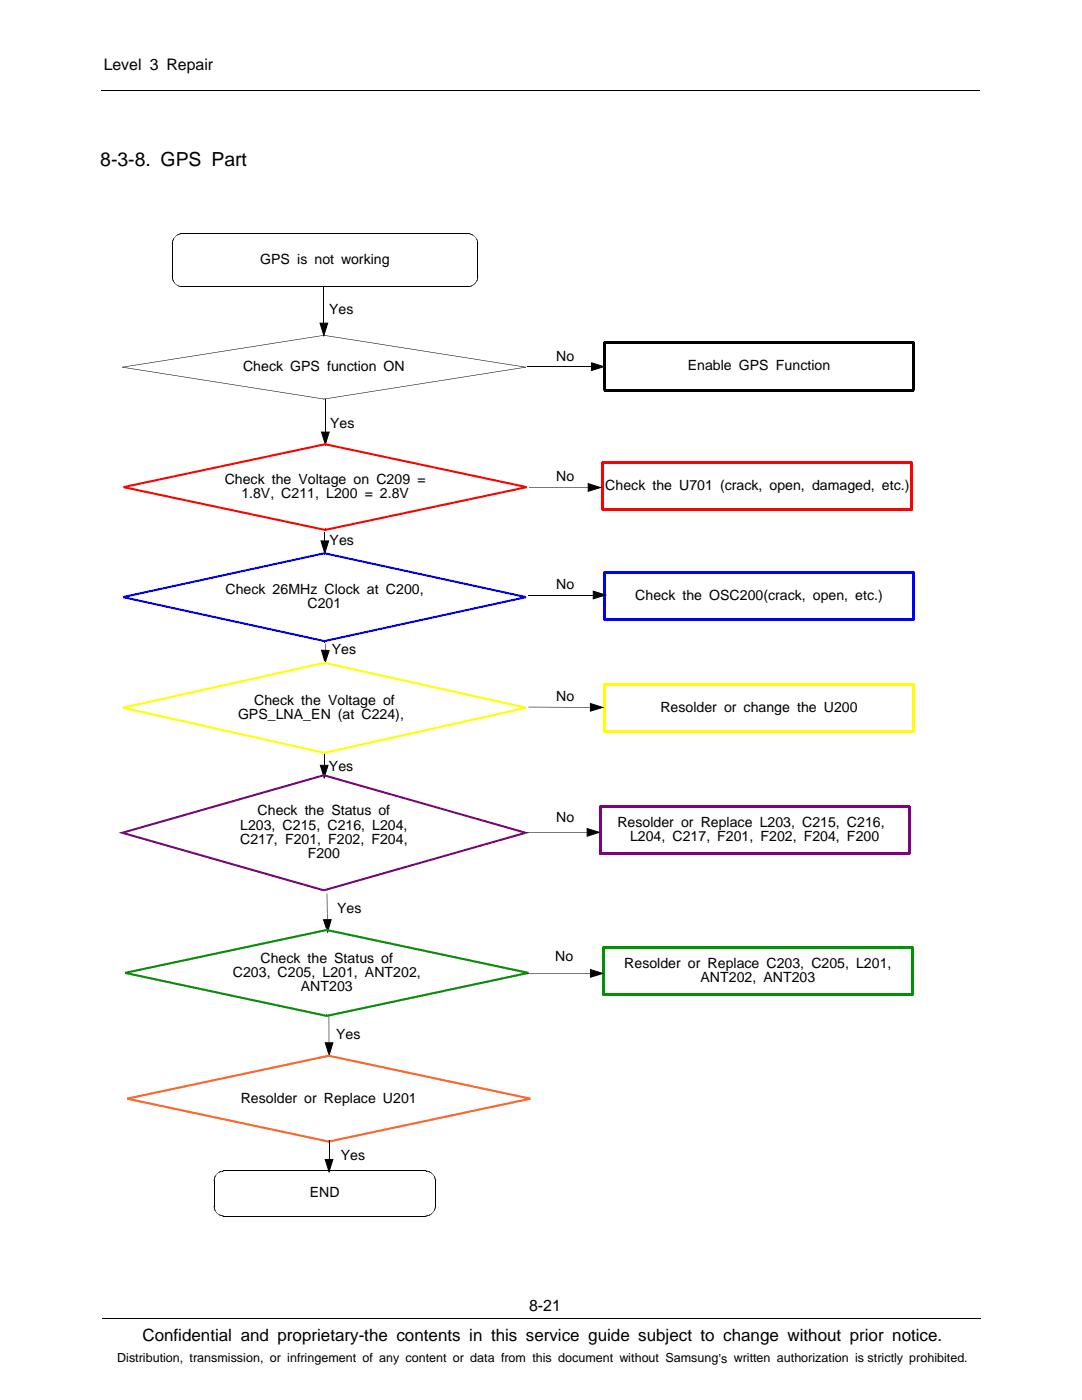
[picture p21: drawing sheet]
<svg xmlns="http://www.w3.org/2000/svg" width="216mm" height="279mm" viewBox="0 0 216 279" stroke-linecap="round" stroke-linejoin="round" font-family="sans-serif">
<defs><g id="words">
<text font-size="3.9" x="20" y="33.1">8-3-8. GPS Part</text>
<text font-size="3.4" x="28.4" y="267.7">Confidential and proprietary-the contents in this service guide subject to change without prior notice.</text>
<g font-size="3.2">
<text x="20.7" y="14">Level 3 Repair</text>
<text x="105.6" y="261.6">8-21</text>
</g>
<g font-size="2.8">
<text x="51.9" y="52.7">GPS is not working</text>
<text x="65.7" y="62.7">Yes</text>
<text x="111" y="71.9">No</text>
<text x="48.5" y="74">Check GPS function ON</text>
<text x="137.2" y="73.9">Enable GPS Function</text>
<text x="65.9" y="85.4">Yes</text>
<text x="111" y="96">No</text>
<text x="44.8" y="96.6">Check the Voltage on C209 =</text>
<text x="48.2" y="99.4">1.8V, C211, L200 = 2.8V</text>
<text x="120.8" y="97.8">Check the U701 (crack, open, damaged, etc.)</text>
<text x="65.8" y="108.7">Yes</text>
<text x="45" y="118.5">Check 26MHz Clock at C200,</text>
<text x="111" y="117.5">No</text>
<text x="126.8" y="119.7">Check the OSC200(crack, open, etc.)</text>
<text x="61.4" y="121.3">C201</text>
<text x="66.2" y="130.6">Yes</text>
<text x="47.5" y="143.4">GPS_LNA_EN (at C224),</text>
<text x="50.7" y="140.6">Check the Voltage of</text>
<text x="111" y="139.8">No</text>
<text x="131.8" y="142">Resolder or change the U200</text>
<text x="65.6" y="153.8">Yes</text>
<text x="47.9" y="165.6">L203, C215, C216, L204,</text>
<text x="51.4" y="162.7">Check the Status of</text>
<text x="111" y="164">No</text>
<text x="123.2" y="165.1">Resolder or Replace L203, C215, C216,</text>
<text x="125.7" y="167.9">L204, C217, F201, F202, F204, F200</text>
<text x="47.9" y="168.4">C217, F201, F202, F204,</text>
<text x="61.4" y="171.2">F200</text>
<text x="67.3" y="182.3">Yes</text>
<text x="110.8" y="191.7">No</text>
<text x="46.5" y="194.9">C203, C205, L201, ANT202,</text>
<text x="52" y="192.1">Check the Status of</text>
<text x="60" y="197.8">ANT203</text>
<text x="124.6" y="193.2">Resolder or Replace C203, C205, L201,</text>
<text x="139.8" y="196">ANT202, ANT203</text>
<text x="67.1" y="207.3">Yes</text>
<text x="48" y="220">Resolder or Replace U201</text>
<text x="68" y="231.6">Yes</text>
<text x="61.8" y="239">END</text>
</g>
<text font-size="2.5" x="23.4" y="271.9">Distribution, transmission, or infringement of any content or data from this document without Samsung’s written authorization is strictly prohibited.</text>
</g></defs>
<g fill="none" stroke="#000" stroke-width=".2">
<path d="M20.2 18.1h175.3M34.4 48.5v6.8M36.2 46.6h57.2M36.3 57.2h57.2M64.6 57.2v7.3M95.3 48.5v6.8M63.9 64.5h1.5l-.8 2.5zM64.9 79.7v6.5M105.1 73.2h12.9M118 72.4l2.5 .8-2.5 .7zM64.2 86.2h1.5l-.8 2.5zM42.7 235.6v5.2"/>
<path d="M44.6 233.7h40.3M86.9 235.6v5.2M44.6 242.7h40.4M20.4 263h175.3"/>
</g>
<g fill="#000">
<path d="M34.3 55.2h.1zM34.3 48.6h.1zM34.4 55.5l.1 .1zM34.4 48.3l.1 .1zM36 46.6l.1 .1zM36.1 57.2l.1 .1zM36.3 46.6v.1zM36.4 57.2v.1zM36.4 46.6v.1zM93.4 46.6v.1zM93.4 57.2v.1zM93.4 46.6l.1 .1z"/>
<path d="M93.5 46.6v.1zM93.5 57.2l.1 .1zM93.6 46.6l.1 .1zM95.3 48.4l.1 .1zM95.3 55.4l.1 .1zM95.3 48.6h.1zM95.3 55.2h.1zM64.6 66.9v.1zM64.6 79.6v.1zM42.7 235.6h.1zM44.3 233.7l.1 .1zM44.7 233.6v.1z"/>
<path d="M84.9 233.6v.1zM84.9 233.6l.1 .1zM85.2 233.7v.1zM86.8 235.6h.1zM42.7 240.7h.1zM44.7 242.7v.1zM84.9 242.7v.1zM86.8 240.7h.1z"/>
</g>
<g fill="#000">
<path d="M34.3 55.3h.1zM34.3 48.5l.1 .1zM34.3 55.4h.1zM34.3 48.5h.1zM34.3 55.3l.1 .1zM34.4 48.4v.1zM34.4 55.6h.1zM34.4 55.5h.1zM34.4 48.4h.1zM34.4 48.3h.1zM34.3 55.4l.2 .1zM34.4 48.2l.1 .1z"/>
<path d="M34.4 55.7l.1-.1zM34.4 48.2h.1zM34.4 48.1l.1 .1zM34.4 55.8l.1-.1zM34.4 48.1h.1zM34.4 55.7h.1zM34.4 48l.1 .1zM34.4 55.9l.1-.1zM34.4 48h.1zM34.4 55.8h.1zM34.5 47.9v.1zM34.5 56l.1-.1z"/>
<path d="M34.5 47.9h.1zM34.4 55.9h.2zM34.5 47.8l.1 .1zM34.5 56.1l.1-.1zM34.5 47.8h.1zM34.5 56h.1zM34.6 47.7v.1zM34.6 56.2l.1-.1zM34.6 47.7h.1zM34.5 56.1h.2zM34.6 47.6l.1 .1zM34.6 56.2h.1z"/>
<path d="M34.7 47.5v.2zM34.7 56.3h.1zM34.7 47.5l.1 .1zM34.6 56.2l.2 .1zM34.8 47.4v.2zM34.8 56.5v-.1zM34.8 47.4v.1zM34.7 56.3l.1 .1zM34.8 47.4h.1zM34.8 56.5h.1zM34.9 47.2v.2zM34.8 56.6l.1-.1z"/>
<path d="M34.8 47.3l.1 .1zM34.9 47.2l.1 .1zM34.9 56.6h.1zM34.9 47.2h.2zM35.1 47.1v.1zM35 56.6l.1 .1zM35.1 47.1h.1zM35.1 47l.1 .1zM35.1 56.7h.1zM35.1 47l.2 .1zM35.3 56.8l-.1 .1zM35.2 46.9l.1 .2z"/>
<path d="M35.2 56.7v.2zM35.2 46.9h.2zM35.4 56.9l-.1 .1zM35.3 46.9l.1 .1zM35.3 56.8v.2zM35.3 46.9h.2zM35.5 56.9l-.1 .1zM35.4 46.8l.1 .1zM35.4 56.9v.1zM35.4 46.8l.2 .1zM35.6 57l-.1 .1zM35.5 46.8l.1 .1z"/>
<path d="M35.5 56.9v.2zM35.5 46.8h.2zM35.7 57l-.1 .1zM35.6 46.7l.1 .1zM35.6 57v.1zM35.6 46.7l.2 .1zM35.7 46.7l.1 .1zM35.7 57v.2zM35.7 46.7l.2 .1zM35.8 57.1l-.1 .1zM35.8 46.7l.1 .1zM35.9 57.1v.1z"/>
<path d="M35.8 57.1l.1 .1zM35.9 46.7h.1zM36 57.1l-.1 .1zM35.9 46.6l.1 .1zM36 57.1v.1zM36 46.6v.1zM36.1 57.1v.2zM36.1 46.6v.1zM36 57.1l.1 .2zM36.1 46.6l.1 .1zM36.2 57.1v.2zM36.2 46.6v.1z"/>
<path d="M36.3 57.2v.1zM36.2 57.1l.1 .2zM93.4 57.2l.1 .1zM93.5 46.6v.1zM93.5 57.1v.2zM93.5 46.6l.1 .1zM93.6 46.6v.1zM93.6 57.1v.2zM93.7 46.6v.1zM93.7 57.1v.1zM93.7 46.6l.1 .1zM93.6 57.1l.1 .1z"/>
<path d="M93.8 46.6v.1zM93.8 57.1v.1zM93.8 46.6l.1 .2zM93.7 57.1l.1 .1zM93.9 46.7v.1zM93.9 57.1v.1zM93.8 57.1l.1 .1zM93.9 46.7l.1 .1zM93.9 57.1l.1 .1zM94 46.7v.1zM94 57.1v.1zM94.1 46.7l-.1 .1z"/>
<path d="M94 57l.1 .1zM94.1 46.7v.2zM94 57.1h.1zM94.2 46.8l-.1 .1zM94.1 57l.1 .1zM94.2 46.8v.1zM94 57l.2 .1zM94.3 46.8l-.1 .1zM94.2 56.9l.1 .1zM94.3 46.8v.2zM94.1 57h.2zM94.4 46.9l-.1 .1z"/>
<path d="M94.3 56.9l.1 .1zM94.4 46.9v.1zM94.2 57h.2zM94.5 46.9l-.1 .2zM94.4 56.8l.1 .1zM94.5 46.9v.2zM94.3 56.9h.2zM94.6 47l-.1 .1zM94.5 56.7l.1 .1zM94.6 47v.2zM94.4 56.8h.2zM94.7 47.1l-.1 .1z"/>
<path d="M94.6 56.7h.1zM94.7 47.1v.2zM94.5 56.7h.2zM94.7 47.3l.1-.1zM94.7 56.6v.1zM94.7 47.3h.2zM94.8 47.3l.1 .2zM94.8 56.5v.1zM94.8 56.5l.1 .1zM94.9 47.5l.1-.1zM94.9 56.4l.1 .1zM94.9 47.5h.1z"/>
<path d="M94.9 56.4v.2zM94.9 47.6l.1-.1zM94.9 56.3h.1zM94.9 47.6h.2zM95 56.3v.2zM95 47.7l.1-.1zM95 56.2h.1zM95 47.7h.2zM95 56.2v.1zM95.1 47.7h.1zM95.1 56.1l.1 .1zM95.1 47.7l.1 .1z"/>
<path d="M95.1 56.1v.1zM95.1 47.8h.1zM95.1 56l.1 .1zM95.1 47.8l.2 .1zM95.1 56l.1 .2zM95.1 47.9h.1zM95.1 55.9l.1 .1zM95.1 47.9l.2 .1zM95.1 55.9l.1 .2zM95.2 48h.1zM95.2 55.8l.1 .1zM95.2 48l.1 .1z"/>
<path d="M95.2 55.8v.2zM95.2 48.1h.1zM95.2 55.7l.1 .1zM95.2 48.1l.1 .1zM95.2 55.7l.1 .2zM95.2 48.2h.1zM95.2 55.6l.1 .1zM95.2 48.2l.2 .1zM95.2 55.6l.1 .2zM95.2 48.3h.2zM95.2 55.6h.2zM95.2 48.3l.2 .1z"/>
<path d="M95.3 48.4h.1zM95.3 48.5h.1zM95.3 55.4h.1zM95.3 55.5h.1zM95.3 55.5l.1 .1zM95.3 55.3h.1zM95.3 55.3l.1 .1zM24.5 73.2v.1zM24.5 73.2l40.1 6.4v.1l-40.1-6.4zM63.9 64.5h1.5l-.8 2.5zM24.5 73.2l40.1-6.3v.1l-40.1 6.3zM64.6 79.6l40.2-6.4v.1l-40.2 6.4z"/>
<path d="M104.8 73.2v.1zM64.6 66.9l40.2 6.3v.1l-40.2-6.3zM118 72.4l2.5 .8-2.5 .7zM64.2 86.2h1.5l-.8 2.5zM42.7 235.6h.1zM42.7 235.5l.1 .1zM42.7 235.5h.1zM42.7 235.4l.1 .1zM42.7 235.4h.1zM42.7 235.3l.1 .1zM42.7 235.3h.1zM42.7 235.2l.1 .1z"/>
<path d="M42.7 235.2h.1zM42.8 235.1v.1zM42.8 235l.1 .1zM42.8 234.9l.1 .2zM42.8 234.9l.1 .1zM42.8 234.8l.1 .2zM42.8 234.8l.1 .1zM42.9 234.7v.2zM42.9 234.7l.1 .1zM42.9 234.7h.1zM43 234.5v.2zM43 234.5l.1 .1z"/>
<path d="M43.1 234.4v.2zM43.1 234.4l.1 .1zM43.1 234.4h.1zM43.2 234.3v.1zM43.2 234.3h.1zM43.3 234.2h.1zM43.4 234.1v.1zM43.5 234.1l-.1 .1zM43.5 234.1h.1zM43.6 234v.1zM43.6 234h.1zM43.7 233.9v.1z"/>
<path d="M43.7 233.9l.1 .1zM43.8 233.9v.1zM43.8 233.9h.1zM43.9 233.8v.1zM43.9 233.8l.1 .1zM44 233.8v.1zM44 233.8h.1zM44 233.7l.1 .1zM44 233.7l.2 .1zM44.2 233.7v.1zM44.2 233.7l.1 .1zM44.3 233.7v.1z"/>
<path d="M44.3 233.7l.1 .1zM44.4 233.7l.1 .1zM44.4 233.7h.1zM44.5 233.6v.1zM44.5 233.6l.1 .1zM44.6 233.6v.1zM85 233.6v.1zM85.1 233.6l-.1 .1zM85.1 233.6v.2zM85.2 233.7l-.1 .1zM85.2 233.7v.1zM85.2 233.7l.1 .1z"/>
<path d="M85.3 233.7v.1zM85.3 233.7l.1 .1zM85.4 233.7v.1zM85.4 233.7l.1 .1zM85.5 233.7v.1zM85.5 233.7l.1 .2zM85.6 233.8v.1zM85.6 233.8l.1 .1zM85.7 233.8v.1zM85.7 233.8l.1 .2zM85.8 233.9v.1zM85.8 233.9l.1 .1z"/>
<path d="M85.9 233.9l-.1 .1zM85.9 233.9v.2zM86 234l-.1 .1zM86 234v.1zM86.1 234.1h-.1zM86.1 234.1v.1zM86.2 234.1l-.1 .1zM86.1 234.2l.2 .1zM86.2 234.3h.1zM86.2 234.3l.2 .1zM86.4 234.4v.1zM86.4 234.5h.2z"/>
<path d="M86.5 234.6l.1-.1zM86.5 234.6l.1 .1zM86.5 234.7h.1zM86.6 234.7h.1zM86.6 234.8l.1-.1zM86.6 234.8h.1zM86.6 234.9l.1-.1zM86.6 234.9h.2zM86.7 235l.1-.1zM86.7 235h.1zM86.7 235.1l.1-.1zM86.7 235.1l.1 .1z"/>
<path d="M86.7 235.2h.1zM86.7 235.2l.2 .1zM86.8 235.3h.1zM86.8 235.3l.1 .1zM86.8 235.4h.1zM86.8 235.4l.1 .1zM86.8 235.5h.1zM86.8 235.5l.1 .1zM86.8 235.6h.1zM42.7 240.8h.1zM42.7 240.9h.1zM42.7 240.8l.1 .1z"/>
<path d="M42.7 241h.1zM42.7 240.9l.1 .1zM42.7 241.1h.1zM42.7 241l.1 .1zM42.7 241.2h.1zM42.7 241.1l.1 .1zM42.8 241.3h.1zM42.7 241.2l.2 .1zM42.8 241.4h.1zM42.8 241.3l.1 .1zM42.8 241.5h.1zM42.8 241.4l.1 .1z"/>
<path d="M42.9 241.6h.1zM42.8 241.5l.2 .1zM42.9 241.7h.1zM42.9 241.6l.1 .1zM43 241.8h.1zM42.9 241.7h.2zM43 241.8l.2 .1zM43.1 241.9h.1zM43.1 241.9l.1 .1zM43.2 242l.1 .1zM43.2 242.1h.1zM43.4 242.1v.1z"/>
<path d="M43.3 242.1l.1 .1zM43.4 242.2h.1zM43.6 242.3v.1zM43.5 242.2l.1 .2zM43.7 242.4v.1zM43.6 242.3l.1 .2zM43.8 242.4v.1zM43.7 242.4l.1 .1zM43.9 242.4v.1zM43.8 242.4l.1 .1zM44 242.5v.1zM43.9 242.4l.1 .2z"/>
<path d="M44.1 242.5l-.1 .1zM44.2 242.5v.2zM44.1 242.5l.1 .2zM44.3 242.6v.1zM44.2 242.5l.1 .2zM44.4 242.6l-.1 .1zM44.5 242.6l-.1 .1zM44.4 242.6v.1zM44.5 242.6v.1zM44.6 242.7v.1zM44.5 242.6l.1 .2zM85 242.7v.1z"/>
<path d="M85 242.6l.1 .1zM85 242.7h.1zM85.1 242.6l.1 .1zM85 242.6l.2 .1zM85.2 242.6v.1zM85.3 242.6v.1zM85.2 242.6l.1 .1zM85.4 242.5v.2zM85.3 242.6l.1 .1zM85.4 242.5l.1 .1zM85.5 242.5v.1zM85.6 242.5v.1z"/>
<path d="M85.5 242.5l.1 .1zM85.7 242.4v.1zM85.6 242.5h.1zM85.8 242.4v.1zM85.7 242.4l.1 .1zM85.8 242.4l.1 .1zM85.9 242.3l.1 .1zM85.8 242.4h.2zM86 242.2l.1 .1zM85.9 242.3h.2zM86.1 242.1l.1 .1zM86 242.2h.2z"/>
<path d="M86.2 242.1v.1zM86.2 242.1h.1zM86.3 242h.1zM86.3 242v.1zM86.4 241.9v.1zM86.4 241.9h.1zM86.5 241.7l.1 .1zM86.5 241.7v.2zM86.5 241.6l.1 .1zM86.5 241.6l.1 .2zM86.6 241.6h.1zM86.6 241.6v.1z"/>
<path d="M86.6 241.5h.1zM86.6 241.5l.1 .1zM86.7 241.4h.1zM86.7 241.4v.1zM86.7 241.3h.1zM86.7 241.3l.1 .1zM86.7 241.2h.1zM86.7 241.2l.1 .1zM86.8 241.1h.1zM86.8 241.1v.1zM86.8 241h.1zM86.8 241l.1 .1z"/>
<path d="M86.8 240.9h.1zM86.8 240.9l.1 .1zM86.8 240.8h.1zM86.8 240.8l.1 .1z"/>
<path d="M120.4 68.2v.2h.4v.2h-.2v-.4z" fill-rule="evenodd"/>
<path d="M120.6 77.6h.2v.3h-.4v.1h.2z" fill-rule="evenodd"/>
<path d="M182.1 68.4h.4v-.2h-.2v.4h-.2z" fill-rule="evenodd"/>
<path d="M182.1 77.6h.2v.4h.2v-.1h-.4z" fill-rule="evenodd"/>
</g>
<path d="M120.6 77.8h61.7M182.3 68.4v9.5M182.3 68.4h-61.7v9.5" fill="none" stroke="#000" stroke-width=".4"/>
<g fill="#f00">
<path d="M64.8 88.5l.1 .4z"/>
<path d="M64.8 105.6l.1 .4z"/>
</g>
<g fill="#f00">
<path d="M24.7 97v.4z"/>
<path d="M105 97l.1 .4z"/>
<path d="M24.7 97l40.1-8.5 .1 .4-40.2 8.5z"/>
<path d="M24.7 97l40.2 8.6-.1 .4-40.1-8.6z"/>
<path d="M64.8 105.6l40.2-8.6 .1 .4-40.2 8.6z"/>
<path d="M64.9 88.5l40.2 8.5-.1 .4-40.2-8.5z"/>
<path d="M181.7 92.3h.4v-.2h-.2v.4h-.2z" fill-rule="evenodd"/>
<path d="M181.7 101.6h.2v.4h.2v-.2h-.4z" fill-rule="evenodd"/>
<path d="M120.3 101.6h.2v.2h-.4v.2h.2z" fill-rule="evenodd"/>
<path d="M120.1 92.1v.2h.4v.2h-.2v-.4z" fill-rule="evenodd"/>
</g>
<path d="M120.3 92.3h61.6M120.3 92.3v9.5h61.6v-9.5" fill="none" stroke="#f00" stroke-width=".4"/>
<path d="M105.6 97.3h11.8M117.4 96.5l2.4 .8-2.4 .7zM64.1 107.9h1.5l-.8 2.5z" fill="none" stroke="#000" stroke-width=".2"/>
<path d="M117.4 96.5l2.4 .8-2.4 .7zM64.1 107.9h1.5l-.8 2.5z" fill="#000"/>
<path d="M64.7 106.2h.2v1.7h-.2z" fill="#000"/>
<g fill="#00f">
<path d="M64.7 110.2l.1 .4z"/>
<path d="M64.7 127.7l.1 .4z"/>
</g>
<g fill="#00f">
<path d="M24.5 119v.4z"/>
<path d="M104.9 119l.1 .4z"/>
<path d="M24.5 119l40.2-8.8 .1 .4-40.2 8.8z"/>
<path d="M24.6 119l40.2 8.7-.1 .4-40.2-8.7z"/>
<path d="M64.7 127.7l40.2-8.7 .1 .4-40.2 8.7z"/>
<path d="M64.8 110.2l40.2 8.8-.1 .4-40.2-8.8z"/>
<path d="M182.1 114.2h.4v-.2h-.2v.4h-.2z" fill-rule="evenodd"/>
<path d="M182.1 123.4h.2v.4h.2v-.1h-.4z" fill-rule="evenodd"/>
<path d="M120.6 123.4h.2v.3h-.4v.1h.2z" fill-rule="evenodd"/>
<path d="M120.4 114v.2h.4v.2h-.2v-.4z" fill-rule="evenodd"/>
</g>
<path d="M182.3 114.2v9.5M182.3 114.2h-61.7v9.4h61.7" fill="none" stroke="#00f" stroke-width=".4"/>
<path d="M105.4 118.8h13M118.4 118l2.4 .7-2.4 .8zM64.2 129.8h1.5l-.8 2.4z" fill="none" stroke="#000" stroke-width=".2"/>
<path d="M118.4 118l2.4 .7-2.4 .8zM64.2 129.8h1.5l-.8 2.4zM64.9 128.4h.1v1.4h-.1z" fill="#000"/>
<g fill="#ff0">
<path d="M64.7 132.1l.1 .4z"/>
<path d="M64.7 150.1l.1 .4z"/>
</g>
<g fill="#ff0">
<path d="M24.5 141v.5z"/>
<path d="M104.9 141.1l.1 .4z"/>
<path d="M24.5 141l40.2-8.9 .1 .4-40.2 8.9z"/>
<path d="M24.6 141.1l40.2 9-.1 .4-40.2-9z"/>
<path d="M64.7 150.1l40.2-9 .1 .4-40.2 9z"/>
<path d="M64.8 132.1l40.2 8.9-.1 .4-40.2-8.9z"/>
<path d="M182.1 136.5h.4v-.2h-.2v.4h-.2z" fill-rule="evenodd"/>
<path d="M182.1 145.8h.2v.4h.2v-.2h-.4z" fill-rule="evenodd"/>
<path d="M120.6 145.8h.2v.2h-.4v.2h.2z" fill-rule="evenodd"/>
<path d="M120.4 136.3v.2h.4v.2h-.2v-.4z" fill-rule="evenodd"/>
</g>
<path d="M120.6 136.5h61.7M120.6 136.5v9.5h61.7M182.3 136.5v9.5" fill="none" stroke="#ff0" stroke-width=".4"/>
<path d="M63.9 152.7h1.5l-.7 2.5zM64.7 150.6v2.1M105.4 141.1h12.4M117.8 140.4l2.5 .8-2.5 .7z" fill="none" stroke="#000" stroke-width=".2"/>
<path d="M63.9 152.7h1.5l-.7 2.5zM117.8 140.4l2.5 .8-2.5 .7z" fill="#000"/>
<g fill="#800080">
<path d="M24.4 166l40.2-11.5 .1 .4-40.2 11.5z"/>
<path d="M24.5 166l40.2 11.5-.1 .4-40.2-11.5z"/>
<path d="M64.6 177.5l40.2-11.5 .1 .4-40.2 11.5z"/>
<path d="M64.7 154.5l40.2 11.5-.1 .4-40.2-11.5z"/>
<path d="M64.6 154.5h.1l-.1 .4z" fill-rule="evenodd"/>
<path d="M23.6 166.2l.8-.2 .1 .4 .7-.2-.7-.2-.1 .4z" fill-rule="evenodd"/>
<path d="M64.6 177.5v.4z" fill-rule="evenodd"/>
<path d="M104.1 166.2l.7 .2 .1-.4 .7 .2-.7 .2-.1-.4z" fill-rule="evenodd"/>
<path d="M181.2 161h.4v-.2h-.2v.4h-.2z" fill-rule="evenodd"/>
<path d="M181.2 170.2h.2v.4h.2v-.2h-.4z" fill-rule="evenodd"/>
<path d="M119.7 170.2h.3v.2h-.5v.2h.2z" fill-rule="evenodd"/>
<path d="M119.5 160.8v.2h.5v.2h-.3v-.4z" fill-rule="evenodd"/>
</g>
<path d="M119.7 170.4h61.7M119.7 161h61.7M119.8 161v9.4M181.4 161v9.4" fill="none" stroke="#800080" stroke-width=".4"/>
<path d="M65.3 178.3v5.2M104.4 166.2h12.8M117.2 165.4l2.4 .7-2.4 .8zM64.6 183.6l1.5-.1-.7 2.5zM64.9 208.1h1.5l-.7 2.5zM65.6 202.4v5.7" fill="none" stroke="#000" stroke-width=".2"/>
<path d="M117.2 165.4l2.4 .7-2.4 .8zM64.6 183.6l1.5-.1-.7 2.5zM64.9 208.1h1.5l-.7 2.5z" fill="#000"/>
<g fill="#009300">
<path d="M65.2 185.4v.4z"/>
<path d="M65.2 202.5v.4z"/>
</g>
<g fill="#009300">
<path d="M25 194v.4z"/>
<path d="M105.3 194l.1 .4z"/>
<path d="M25 194l40.2-8.6v.4l-40.1 8.6z"/>
<path d="M25.1 194l40.1 8.5v.4l-40.2-8.5z"/>
<path d="M65.2 202.5l40.1-8.5 .1 .4-40.2 8.5z"/>
<path d="M65.2 185.4l40.2 8.6-.1 .4-40.1-8.6z"/>
<path d="M181.9 189.1h.4v-.2h-.2v.4h-.2z" fill-rule="evenodd"/>
<path d="M181.9 198.4h.2v.4h.2v-.2h-.4z" fill-rule="evenodd"/>
<path d="M120.4 198.4h.2v.2h-.4v.2h.2z" fill-rule="evenodd"/>
<path d="M120.2 188.9v.2h.4v.2h-.2v-.4z" fill-rule="evenodd"/>
</g>
<path d="M120.4 189.1h61.7M120.4 189.1v9.5M182.1 189.1v9.5h-61.7" fill="none" stroke="#009300" stroke-width=".4"/>
<path d="M105.1 194.3h12.7M117.8 193.5l2.5 .8-2.5 .7z" fill="none" stroke="#000" stroke-width=".2"/>
<path d="M117.8 193.5l2.5 .8-2.5 .7z" fill="#000"/>
<g fill="#ff6820">
<path d="M65.6 210.5v.4z"/>
<path d="M65.6 227.6v.4z"/>
</g>
<g fill="#ff6820">
<path d="M25.4 219.1v.4z"/>
<path d="M105.7 219.1l.1 .4z"/>
<path d="M25.4 219.1l40.2-8.6v.4l-40.1 8.6z"/>
<path d="M25.5 219.1l40.1 8.5v.4l-40.2-8.5z"/>
<path d="M65.6 227.6l40.1-8.5 .1 .4-40.2 8.5z"/>
<path d="M65.6 210.5l40.2 8.6-.1 .4-40.1-8.6z"/>
</g>
<path d="M64.9 231.4h1.5l-.7 2.4zM65.6 227.5v3.9" fill="none" stroke="#000" stroke-width=".2"/>
<path d="M64.9 231.4h1.5l-.7 2.4z" fill="#000"/>
<use href="#words"/>
</svg>
